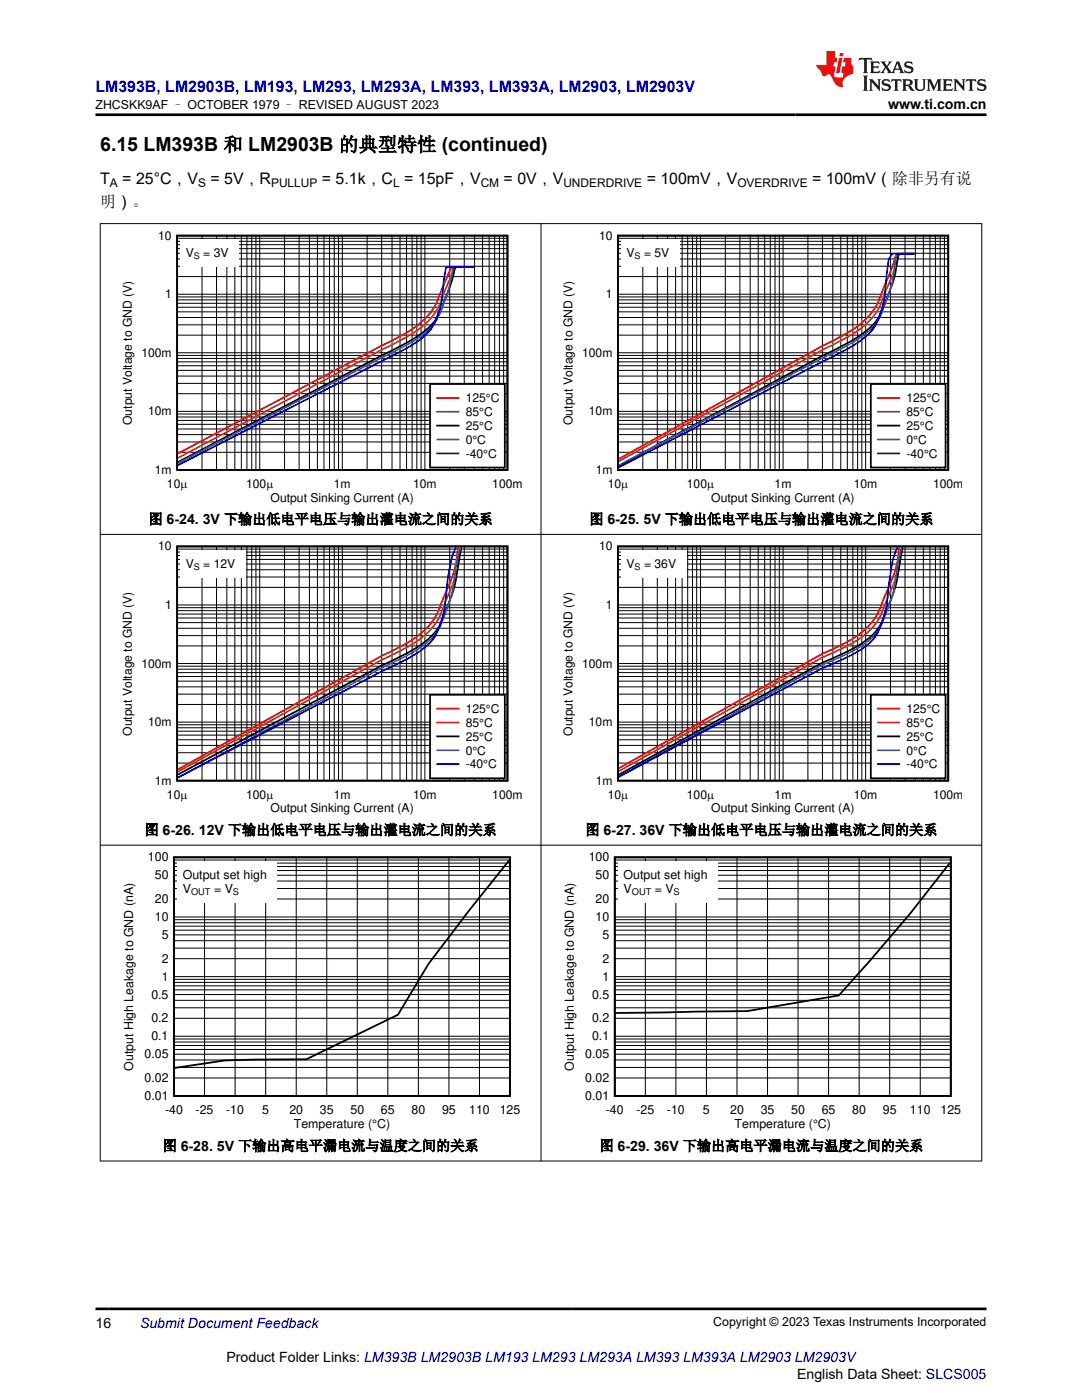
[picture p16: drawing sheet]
<svg xmlns="http://www.w3.org/2000/svg" width="216mm" height="279mm" viewBox="0 0 216 279" stroke-linecap="round" stroke-linejoin="round" font-family="sans-serif">
<defs><g id="words">
<text font-size="3.9" x="20" y="30.2">6.15 LM393B 和 LM2903B 的典型特性 (continued)</text>
<text font-size="3.2" fill="#00f" x="19" y="18.3">LM393B, LM2903B, LM193, LM293, LM293A, LM393, LM393A, LM2903, LM2903V</text>
<g font-size="3.2">
<text x="20" y="41.2">明）。</text>
<text x="20" y="36.7">T</text>
<text x="24.4" y="36.7">= 25°C，V</text>
<text x="42" y="36.7">= 5V，R</text>
<text x="64.2" y="36.7">= 5.1k，C = 15pF，V</text>
<text x="100.5" y="36.7">= 0V，V</text>
<text x="129" y="36.7">= 100mV，V</text>
<text x="162" y="36.7">= 100mV（除非另有说</text>
</g>
<g font-size="2.8">
<text x="177.2" y="21.7">www.ti.com.cn</text>
<text x="29.6" y="104.6">图 6-24. 3V 下输出低电平电压与输出灌电流之间的关系</text>
<text x="117.6" y="104.6">图 6-25. 5V 下输出低电平电压与输出灌电流之间的关系</text>
<text x="28.9" y="166.6">图 6-26. 12V 下输出低电平电压与输出灌电流之间的关系</text>
<text x="116.8" y="166.6">图 6-27. 36V 下输出低电平电压与输出灌电流之间的关系</text>
<text x="32.5" y="229.6">图 6-28. 5V 下输出高电平漏电流与温度之间的关系</text>
<text x="119.6" y="229.6">图 6-29. 36V 下输出高电平漏电流与温度之间的关系</text>
<text x="19" y="265">16</text>
<text x="45.2" y="271.9">Product Folder Links: LM393B LM2903B LM193 LM293 LM293A LM393 LM393A LM2903 LM2903V</text>
<text x="159" y="275.3">English Data Sheet: SLCS005</text>
</g>
<text font-size="2.8" fill="#00f" x="27.9" y="265">Submit Document Feedback</text>
<g font-size="2.5">
<text x="19" y="21.8">ZHCSKK9AF – OCTOBER 1979 – REVISED AUGUST 2023</text>
<text x="29.5" y="171.9">100</text>
<text x="117.5" y="171.9">100</text>
<text x="30.9" y="175.5">50</text>
<text x="36.5" y="175.4">Output set high</text>
<text x="36.5" y="178.2">V</text>
<text x="42.7" y="178.2">= V</text>
<text x="118.8" y="175.5">50</text>
<text x="124.4" y="175.4">Output set high</text>
<text x="124.4" y="178.2">V</text>
<text x="130.7" y="178.2">= V</text>
<text x="30.9" y="183.8">10</text>
<text x="30.9" y="180.2">20</text>
<text x="118.8" y="183.8">10</text>
<text x="118.8" y="180.2">20</text>
<text x="32.3" y="187.4">5</text>
<text x="120.2" y="187.4">5</text>
<text x="32.3" y="195.7">1</text>
<text x="32.3" y="192.1">2</text>
<text x="120.2" y="195.7">1</text>
<text x="120.2" y="192.1">2</text>
<text x="30.2" y="199.3">0.5</text>
<text x="118.1" y="199.3">0.5</text>
<text x="30.2" y="207.6">0.1</text>
<text x="30.2" y="204">0.2</text>
<text x="118.1" y="207.6">0.1</text>
<text x="118.1" y="204">0.2</text>
<text x="26.6" y="213.7" transform="rotate(-90 26.6 213.7)">Output High Leakage to GND (nA)</text>
<text x="28.8" y="215.9">0.02</text>
<text x="28.8" y="211.2">0.05</text>
<text x="114.5" y="213.7" transform="rotate(-90 114.5 213.7)">Output High Leakage to GND (nA)</text>
<text x="116.8" y="215.9">0.02</text>
<text x="116.8" y="211.2">0.05</text>
<text x="28.8" y="219.5">0.01</text>
<text x="116.8" y="219.5">0.01</text>
<text x="32.9" y="222.3">-40</text>
<text x="39" y="222.3">-25</text>
<text x="45.1" y="222.3">-10</text>
<text x="52.3" y="222.3">5</text>
<text x="57.7" y="222.3">20</text>
<text x="58.6" y="225.2">Temperature (°C)</text>
<text x="63.8" y="222.3">35</text>
<text x="69.9" y="222.3">50</text>
<text x="76" y="222.3">65</text>
<text x="82.1" y="222.3">80</text>
<text x="88.2" y="222.3">95</text>
<text x="93.6" y="222.3">110</text>
<text x="99.7" y="222.3">125</text>
<text x="120.9" y="222.3">-40</text>
<text x="127" y="222.3">-25</text>
<text x="133.1" y="222.3">-10</text>
<text x="140.3" y="222.3">5</text>
<text x="145.7" y="222.3">20</text>
<text x="146.6" y="225.2">Temperature (°C)</text>
<text x="151.8" y="222.3">35</text>
<text x="157.9" y="222.3">50</text>
<text x="164" y="222.3">65</text>
<text x="170.1" y="222.3">80</text>
<text x="176.2" y="222.3">95</text>
<text x="181.6" y="222.3">110</text>
<text x="187.7" y="222.3">125</text>
<text x="142.3" y="264.7">Copyright © 2023 Texas Instruments Incorporated</text>
</g>
<g font-size="2.4">
<text x="21.9" y="37.3">A</text>
<text x="39.5" y="37.3">S</text>
<text x="54.1" y="37.3">PULLUP</text>
<text x="78.4" y="37.3">L</text>
<text x="95.9" y="37.3">CM</text>
<text x="112.4" y="37.3">UNDERDRIVE</text>
<text x="147.1" y="37.3">OVERDRIVE</text>
<text x="31.6" y="47.8">10</text>
<text x="119.5" y="47.8">10</text>
<text x="37.1" y="51.3">V</text>
<text x="40.6" y="51.3">= 3V</text>
<text x="125" y="51.3">V</text>
<text x="128.5" y="51.3">= 5V</text>
<text x="32.9" y="59.5">1</text>
<text x="120.9" y="59.5">1</text>
<text x="28.2" y="71.2">100m</text>
<text x="116.2" y="71.2">100m</text>
<text x="29.6" y="82.9">10m</text>
<text x="92.9" y="80.3">125°C</text>
<text x="92.9" y="83">85°C</text>
<text x="117.5" y="82.9">10m</text>
<text x="180.9" y="80.3">125°C</text>
<text x="180.9" y="83">85°C</text>
<text x="26.3" y="84.8" transform="rotate(-90 26.3 84.8)">Output Voltage to GND (V)</text>
<text x="92.9" y="85.8">25°C</text>
<text x="92.9" y="88.6">0°C</text>
<text x="114.2" y="84.8" transform="rotate(-90 114.2 84.8)">Output Voltage to GND (V)</text>
<text x="180.9" y="85.8">25°C</text>
<text x="180.9" y="88.6">0°C</text>
<text x="30.9" y="94.6">1m</text>
<text x="92.9" y="91.3">-40°C</text>
<text x="118.9" y="94.6">1m</text>
<text x="180.9" y="91.3">-40°C</text>
<text x="33.3" y="97.3">10P</text>
<text x="49.1" y="97.3">100P</text>
<text x="54" y="100.1">Output Sinking Current (A)</text>
<text x="66.6" y="97.3">1m</text>
<text x="82.4" y="97.3">10m</text>
<text x="98.2" y="97.3">100m</text>
<text x="121.3" y="97.3">10P</text>
<text x="137.1" y="97.3">100P</text>
<text x="141.9" y="100.1">Output Sinking Current (A)</text>
<text x="154.6" y="97.3">1m</text>
<text x="170.4" y="97.3">10m</text>
<text x="186.2" y="97.3">100m</text>
<text x="31.6" y="109.8">10</text>
<text x="37.1" y="113.3">V</text>
<text x="40.6" y="113.3">= 12V</text>
<text x="119.5" y="109.8">10</text>
<text x="125" y="113.3">V</text>
<text x="128.5" y="113.3">= 36V</text>
<text x="32.9" y="121.5">1</text>
<text x="120.9" y="121.5">1</text>
<text x="28.2" y="133.2">100m</text>
<text x="116.2" y="133.2">100m</text>
<text x="92.9" y="142.3">125°C</text>
<text x="180.9" y="142.3">125°C</text>
<text x="26.3" y="146.8" transform="rotate(-90 26.3 146.8)">Output Voltage to GND (V)</text>
<text x="29.6" y="144.9">10m</text>
<text x="92.9" y="145">85°C</text>
<text x="92.9" y="147.8">25°C</text>
<text x="114.2" y="146.8" transform="rotate(-90 114.2 146.8)">Output Voltage to GND (V)</text>
<text x="117.5" y="144.9">10m</text>
<text x="180.9" y="145">85°C</text>
<text x="180.9" y="147.8">25°C</text>
<text x="92.9" y="150.6">0°C</text>
<text x="92.9" y="153.4">-40°C</text>
<text x="180.9" y="150.6">0°C</text>
<text x="180.9" y="153.4">-40°C</text>
<text x="30.9" y="156.6">1m</text>
<text x="33.3" y="159.4">10P</text>
<text x="49.1" y="159.4">100P</text>
<text x="66.6" y="159.4">1m</text>
<text x="82.4" y="159.4">10m</text>
<text x="98.2" y="159.4">100m</text>
<text x="118.9" y="156.6">1m</text>
<text x="121.3" y="159.4">10P</text>
<text x="137.1" y="159.4">100P</text>
<text x="154.6" y="159.4">1m</text>
<text x="170.4" y="159.4">10m</text>
<text x="186.2" y="159.4">100m</text>
<text x="54" y="162.1">Output Sinking Current (A)</text>
<text x="141.9" y="162.1">Output Sinking Current (A)</text>
</g>
<g font-size="1.8">
<text x="38.7" y="51.7">S</text>
<text x="126.6" y="51.7">S</text>
<text x="38.7" y="113.7">S</text>
<text x="126.6" y="113.7">S</text>
<text x="38.1" y="178.6">OUT</text>
<text x="46.5" y="178.6">S</text>
<text x="126.1" y="178.6">OUT</text>
<text x="134.4" y="178.6">S</text>
</g>
</g></defs>
<path d="M35.3 47h66v46.8h-66zM94.5 53.3h-2.6a1.23 1.23 0 0 0-1.2 .3 50.3 50.3 0 0 1-3.5 9.9 15.1 15.1 0 0 1-6.1 4.9l-45.6 23.8" fill="none" stroke="#000" stroke-width=".35"/>
<g fill="none" stroke="#000" stroke-width=".2">
<path d="M35.3 59.8h66M35.3 59.3h66M35.3 58.7h66M35.3 55.2h66M35.3 53.1h66M35.3 51.7h66M35.3 50.5h66M35.3 49.6h66M35.3 48.8h66M35.3 48.2h66M35.3 47.6h66M40.3 47v46.8"/>
<path d="M43.2 47v46.8M45.3 47v46.8M46.9 47v46.8M48.2 47v46.8M49.3 47v46.8M50.2 47v46.8M51.1 47v46.8M51.8 47v46.8M56.8 47v46.8M59.7 47v46.8M61.7 47v46.8M63.3 47v46.8"/>
<path d="M64.6 47v46.8M65.7 47v46.8M66.7 47v46.8M67.6 47v46.8M68.3 47v46.8M73.3 47v46.8M76.2 47v46.8M78.2 47v46.8M79.8 47v46.8M81.1 47v46.8M82.2 47v46.8M83.2 47v46.8"/>
<path d="M84 47v46.8M84.8 47v46.8M89.7 47v46.8M92.6 47v46.8M94.7 47v46.8M96.3 47v46.8M97.6 47v46.8M98.7 47v46.8M99.7 47v46.8M100.5 47v46.8M35.3 78.6h66M35.3 76.5h66"/>
<path d="M35.3 75.1h66M35.3 73.9h66M35.3 73h66M35.3 72.2h66M35.3 71.5h66M35.3 70.9h66M35.3 70.4h66M35.3 66.9h66M35.3 64.8h66M35.3 63.4h66M35.3 62.2h66M35.3 61.3h66"/>
<path d="M35.3 60.5h66M35.3 90.3h66M35.3 88.2h66M35.3 86.7h66M35.3 85.6h66M35.3 84.7h66M35.3 83.9h66M35.3 83.2h66M35.3 82.6h66M35.3 82.1h66"/>
</g>
<path d="M94.5 53.3h-4.4l-2 4.5a13.7 13.7 0 0 1-7 8.6l-45.6 24.1" fill="none" stroke="#f00" stroke-width=".35"/>
<path d="M94.5 53.3h-3.8l-2.1 5.2a12.9 12.9 0 0 1-6.4 8.1l-46.7 24.8" fill="none" stroke="#ff6500" stroke-width=".35"/>
<path d="M94.5 53.3h-3.8l-.3 .1a35.5 35.5 0 0 1-3.2 10.4 13.1 13.1 0 0 1-5 4.4l-46.7 24.2" fill="none" stroke="#3265ff" stroke-width=".35"/>
<path d="M94.5 53.3h-5.1l-.4 .1-.4 2.4a19.9 19.9 0 0 1-2.5 9.8 21.4 21.4 0 0 1-7.9 5.4l-42.7 21.8" fill="none" stroke="#00f" stroke-width=".35"/>
<g fill="#fff">
<path d="M36 47.7h11.7v5.5h-11.7z" fill-rule="evenodd"/>
<path d="M85.8 76.6h14.9v16.7h-14.9z" fill-rule="evenodd"/>
</g>
<path d="M123.3 47h65.9v46.8h-65.9zM182.5 50.6h-2.9l-.3 .3-.3 1.5a27.9 27.9 0 0 1-2.5 8.2 11.1 11.1 0 0 1-5.4 6.7l-47.6 25.6M85.8 76.6h14.9v16.7h-14.9zM87.2 84.9h4.3" fill="none" stroke="#000" stroke-width=".35"/>
<path d="M182.5 50.6h-3.5l-2.9 7.4a13.6 13.6 0 0 1-7 8.5l-5 2.5-40.6 22.6M87.2 79.4h4.3" fill="none" stroke="#f00" stroke-width=".35"/>
<path d="M182.5 50.6l-3.2 .1a48.6 48.6 0 0 1-3.2 9.1 12.7 12.7 0 0 1-5.9 6.8l-6.1 3.2-40.6 22.3M87.2 82.2h4.3" fill="none" stroke="#ff6500" stroke-width=".35"/>
<path d="M182.5 50.6l-3.5 .1-.3 1a34.2 34.2 0 0 1-3.6 12.4 15.1 15.1 0 0 1-6 4.9l-5 2.5-40.6 21.5M87.2 87.7h4.3" fill="none" stroke="#3265ff" stroke-width=".35"/>
<path d="M182.5 50.6h-4.5l-.7 1.2-.4 2.9a20.6 20.6 0 0 1-2.9 11.2 24.3 24.3 0 0 1-7.8 5.3l-42.7 22.1M87.2 90.5h4.3" fill="none" stroke="#00f" stroke-width=".35"/>
<g fill="none" stroke="#000" stroke-width=".2">
<path d="M123.3 59.8h65.9M123.3 59.3h65.9M123.3 58.7h65.9M123.3 55.2h65.9M123.3 53.1h65.9M123.3 51.7h65.9M123.3 50.5h65.9M123.3 49.6h65.9M123.3 48.8h65.9M123.3 48.2h65.9M123.3 47.6h65.9M128.3 47v46.8"/>
<path d="M131.2 47v46.8M133.2 47v46.8M134.8 47v46.8M136.1 47v46.8M137.2 47v46.8M138.2 47v46.8M139 47v46.8M139.8 47v46.8M144.7 47v46.8M147.6 47v46.8M149.7 47v46.8M151.3 47v46.8"/>
<path d="M152.6 47v46.8M153.7 47v46.8M154.6 47v46.8M155.5 47v46.8M156.3 47v46.8M161.2 47v46.8M164.1 47v46.8M166.2 47v46.8M167.8 47v46.8M169.1 47v46.8M170.2 47v46.8M171.1 47v46.8"/>
<path d="M172 47v46.8M172.7 47v46.8M177.7 47v46.8M180.6 47v46.8M182.6 47v46.8M184.2 47v46.8M185.6 47v46.8M186.7 47v46.8M187.6 47v46.8M188.4 47v46.8M123.3 78.6h65.9M123.3 76.5h65.9"/>
<path d="M123.3 75.1h65.9M123.3 73.9h65.9M123.3 73h65.9M123.3 72.2h65.9M123.3 71.5h65.9M123.3 70.9h65.9M123.3 70.4h65.9M123.3 66.9h65.9M123.3 64.8h65.9M123.3 63.4h65.9M123.3 62.2h65.9M123.3 61.3h65.9"/>
<path d="M123.3 60.5h65.9M123.3 90.3h65.9M123.3 88.2h65.9M123.3 86.7h65.9M123.3 85.6h65.9M123.3 84.7h65.9M123.3 83.9h65.9M123.3 83.2h65.9M123.3 82.6h65.9M123.3 82.1h65.9"/>
</g>
<g fill="#fff">
<path d="M123.9 47.7h11.8v5.5h-11.8z" fill-rule="evenodd"/>
<path d="M173.8 76.6h14.9v16.7h-14.9z" fill-rule="evenodd"/>
</g>
<path d="M173.8 76.6h14.9v16.7h-14.9zM175.2 84.9h4.3M35.3 109h66v46.8h-66zM92.1 109.2l-.5 2.4a32.2 32.2 0 0 1-3 11.2 11 11 0 0 1-5.4 6.4l-2.1 1.2-4.9 2.4-40.7 21.8" fill="none" stroke="#000" stroke-width=".35"/>
<path d="M175.2 79.4h4.3M91.4 109.2a26.1 26.1 0 0 1-2.8 9.9l-.5 1.1a13.4 13.4 0 0 1-7 8.2l-4.9 2.5-40.7 22.7" fill="none" stroke="#f00" stroke-width=".35"/>
<path d="M175.2 82.2h4.3M91.9 109.2a27.3 27.3 0 0 1-2.9 10.7l-.4 1a12.6 12.6 0 0 1-6.4 7.7l-6 3.1-40.7 22.3" fill="none" stroke="#ff6500" stroke-width=".35"/>
<path d="M175.2 87.7h4.3M91.9 109.2l-.9 3.6a33.7 33.7 0 0 1-2 9.3l-.4 1a10.6 10.6 0 0 1-5.4 6.6l-2.1 1.2-4.9 2.4-40.7 21.9" fill="none" stroke="#3265ff" stroke-width=".35"/>
<path d="M175.2 90.5h4.3M91 109.2a16.2 16.2 0 0 0-1.6 6.1l-.4 3.8a17.7 17.7 0 0 1-2.9 8.9 24.6 24.6 0 0 1-7.9 5l-42.7 22.2" fill="none" stroke="#00f" stroke-width=".35"/>
<g fill="none" stroke="#000" stroke-width=".2">
<path d="M35.3 117.2h66M35.3 115.2h66M35.3 113.7h66M35.3 112.6h66M35.3 111.6h66M35.3 110.9h66M35.3 110.2h66M35.3 109.6h66M40.3 109.1v46.7M43.2 109.1v46.7M45.3 109.1v46.7M46.9 109.1v46.7"/>
<path d="M48.2 109.1v46.7M49.3 109.1v46.7M50.2 109.1v46.7M51.1 109.1v46.7M51.8 109.1v46.7M56.8 109.1v46.7M59.7 109.1v46.7M61.7 109.1v46.7M63.3 109.1v46.7M64.6 109.1v46.7M65.7 109.1v46.7M66.7 109.1v46.7"/>
<path d="M67.6 109.1v46.7M68.3 109.1v46.7M73.3 109.1v46.7M76.2 109.1v46.7M78.2 109.1v46.7M79.8 109.1v46.7M81.1 109.1v46.7M82.2 109.1v46.7M83.2 109.1v46.7M84 109.1v46.7M84.8 109.1v46.7M89.7 109.1v46.7"/>
<path d="M92.6 109.1v46.7M94.7 109.1v46.7M96.3 109.1v46.7M97.6 109.1v46.7M98.7 109.1v46.7M99.7 109.1v46.7M100.5 109.1v46.7M35.3 138.5h66M35.3 137.1h66M35.3 135.9h66M35.3 135h66M35.3 134.2h66"/>
<path d="M35.3 133.6h66M35.3 133h66M35.3 132.4h66M35.3 128.9h66M35.3 126.9h66M35.3 125.4h66M35.3 124.3h66M35.3 123.3h66M35.3 122.6h66M35.3 121.9h66M35.3 121.3h66M35.3 120.7h66"/>
<path d="M35.3 152.3h66M35.3 150.2h66M35.3 148.8h66M35.3 147.6h66M35.3 146.7h66M35.3 145.9h66M35.3 145.2h66M35.3 144.6h66M35.3 144.1h66M35.3 140.6h66"/>
</g>
<g fill="#fff">
<path d="M36 109.7h13.1v5.5h-13.1z" fill-rule="evenodd"/>
<path d="M85.8 138.7h14.9v16.6h-14.9z" fill-rule="evenodd"/>
</g>
<path d="M123.3 109h65.9v46.8h-65.9zM180.1 109.2l-.5 3a31.6 31.6 0 0 1-3.1 10.5 10.6 10.6 0 0 1-5.4 6.2l-2 1.1-5 2.2-40.6 22.4M85.8 138.7h14.9v16.6h-14.9zM87.2 147h4.3" fill="none" stroke="#000" stroke-width=".35"/>
<path d="M179.4 109.2a24.2 24.2 0 0 1-2.9 9.8l-.4 1.1a13.1 13.1 0 0 1-7 8l-5 2.4-40.6 22.8M87.2 141.4h4.3" fill="none" stroke="#f00" stroke-width=".35"/>
<path d="M179.9 109.2a26.9 26.9 0 0 1-3 10.6l-.4 1a12.2 12.2 0 0 1-6.3 7.5l-6.1 2.9-40.6 22.7M87.2 144.2h4.3" fill="none" stroke="#ff6500" stroke-width=".35"/>
<path d="M179.9 109.2l-.9 4.2a29.7 29.7 0 0 1-2.9 10.8 9.8 9.8 0 0 1-5 5.2l-2 1.1-5 2.2-40.6 22.3M87.2 149.7h4.3" fill="none" stroke="#3265ff" stroke-width=".35"/>
<path d="M179.1 109.2l-.1 .2a19.9 19.9 0 0 0-1.7 7.5 22.2 22.2 0 0 1-2.7 10.3 15.5 15.5 0 0 1-5.5 3.9l-5 2.2-40.6 21.8M87.2 152.5h4.3" fill="none" stroke="#00f" stroke-width=".35"/>
<g fill="none" stroke="#000" stroke-width=".2">
<path d="M123.3 117.2h65.9M123.3 115.2h65.9M123.3 113.7h65.9M123.3 112.6h65.9M123.3 111.6h65.9M123.3 110.9h65.9M123.3 110.2h65.9M123.3 109.6h65.9M128.3 109.1v46.7M131.2 109.1v46.7M133.2 109.1v46.7M134.8 109.1v46.7"/>
<path d="M136.1 109.1v46.7M137.2 109.1v46.7M138.2 109.1v46.7M139 109.1v46.7M139.8 109.1v46.7M144.7 109.1v46.7M147.6 109.1v46.7M149.7 109.1v46.7M151.3 109.1v46.7M152.6 109.1v46.7M153.7 109.1v46.7M154.6 109.1v46.7"/>
<path d="M155.5 109.1v46.7M156.3 109.1v46.7M161.2 109.1v46.7M164.1 109.1v46.7M166.2 109.1v46.7M167.8 109.1v46.7M169.1 109.1v46.7M170.2 109.1v46.7M171.1 109.1v46.7M172 109.1v46.7M172.7 109.1v46.7M177.7 109.1v46.7"/>
<path d="M180.6 109.1v46.7M182.6 109.1v46.7M184.2 109.1v46.7M185.6 109.1v46.7M186.7 109.1v46.7M187.6 109.1v46.7M188.4 109.1v46.7M123.3 138.5h65.9M123.3 137.1h65.9M123.3 135.9h65.9M123.3 135h65.9M123.3 134.2h65.9"/>
<path d="M123.3 133.6h65.9M123.3 133h65.9M123.3 132.4h65.9M123.3 128.9h65.9M123.3 126.9h65.9M123.3 125.4h65.9M123.3 124.3h65.9M123.3 123.3h65.9M123.3 122.6h65.9M123.3 121.9h65.9M123.3 121.3h65.9M123.3 120.7h65.9"/>
<path d="M123.3 152.3h65.9M123.3 150.2h65.9M123.3 148.8h65.9M123.3 147.6h65.9M123.3 146.7h65.9M123.3 145.9h65.9M123.3 145.2h65.9M123.3 144.6h65.9M123.3 144.1h65.9M123.3 140.6h65.9"/>
</g>
<g fill="#fff">
<path d="M123.9 109.7h13.1v5.5h-13.1z" fill-rule="evenodd"/>
<path d="M173.8 138.7h14.9v16.6h-14.9z" fill-rule="evenodd"/>
</g>
<path d="M173.8 138.7h14.9v16.6h-14.9zM175.2 147h4.3" fill="none" stroke="#000" stroke-width=".35"/>
<path d="M175.2 141.4h4.3" fill="none" stroke="#f00" stroke-width=".35"/>
<path d="M175.2 144.2h4.3" fill="none" stroke="#ff6500" stroke-width=".35"/>
<path d="M175.2 149.7h4.3" fill="none" stroke="#3265ff" stroke-width=".35"/>
<path d="M175.2 152.5h4.3" fill="none" stroke="#00f" stroke-width=".35"/>
<path d="M34.7 171.1h67.1v47.6h-67.1zM101.6 171.7l-8 10-8.1 10.6-6.1 10.2-18.3 8.9-16.2 .2-10 1.5" fill="none" stroke="#000" stroke-width=".36"/>
<g fill="none" stroke="#000" stroke-width=".2">
<path d="M34.7 179.4h67.1M34.7 177.3h67.1M34.7 175.8h67.1M34.7 174.7h67.1M34.7 173.7h67.1M34.7 172.9h67.1M34.7 172.2h67.1M34.7 171.6h67.1M40.8 171.1v47.6M46.9 171.1v47.6M53 171.1v47.6M59.1 171.1v47.6"/>
<path d="M65.2 171.1v47.6M71.3 171.1v47.6M77.4 171.1v47.6M83.5 171.1v47.6M89.6 171.1v47.6M95.7 171.1v47.6M34.7 199.6h67.1M34.7 198.5h67.1M34.7 197.5h67.1M34.7 196.7h67.1M34.7 196.1h67.1M34.7 195.4h67.1"/>
<path d="M34.7 194.9h67.1M34.7 191.3h67.1M34.7 189.2h67.1M34.7 187.7h67.1M34.7 186.6h67.1M34.7 185.6h67.1M34.7 184.8h67.1M34.7 184.2h67.1M34.7 183.5h67.1M34.7 183h67.1M34.7 215.1h67.1M34.7 213h67.1"/>
<path d="M34.7 211.5h67.1M34.7 210.4h67.1M34.7 209.4h67.1M34.7 208.7h67.1M34.7 208h67.1M34.7 207.4h67.1M34.7 206.8h67.1M34.7 203.2h67.1M34.7 201.1h67.1"/>
</g>
<path d="M35.4 171.8h19.9v8.3h-19.9z" fill-rule="evenodd" fill="#fff"/>
<path d="M122.7 171.1h67v47.6h-67zM189.5 172.2l-7.9 10.2-8.1 9.5-6.1 6.8-18.3 3.1-26.3 .4" fill="none" stroke="#000" stroke-width=".36"/>
<g fill="none" stroke="#000" stroke-width=".2">
<path d="M122.7 179.4h67M122.7 177.3h67M122.7 175.8h67M122.7 174.7h67M122.7 173.7h67M122.7 172.9h67M122.7 172.2h67M122.7 171.6h67M128.8 171.1v47.6M134.9 171.1v47.6M141 171.1v47.6M147.1 171.1v47.6"/>
<path d="M153.2 171.1v47.6M159.2 171.1v47.6M165.3 171.1v47.6M171.4 171.1v47.6M177.5 171.1v47.6M183.6 171.1v47.6M122.7 199.6h67M122.7 198.5h67M122.7 197.5h67M122.7 196.7h67M122.7 196.1h67M122.7 195.4h67"/>
<path d="M122.7 194.9h67M122.7 191.3h67M122.7 189.2h67M122.7 187.7h67M122.7 186.6h67M122.7 185.6h67M122.7 184.8h67M122.7 184.2h67M122.7 183.5h67M122.7 183h67M122.7 215.1h67M122.7 213h67"/>
<path d="M122.7 211.5h67M122.7 210.4h67M122.7 209.4h67M122.7 208.7h67M122.7 208h67M122.7 207.4h67M122.7 206.8h67M122.7 203.2h67M122.7 201.1h67"/>
</g>
<path d="M123.3 171.8h20v8.3h-20z" fill-rule="evenodd" fill="#fff"/>
<path d="M19.9 44.6h176.1M20 44.6v187.2M107.9 44.6v187.2M195.9 44.6v187.2M19.9 106.7h176.1M19.9 168.7h176.1M19.9 231.7h176.1" fill="none" stroke="#000" stroke-width=".2"/>
<path d="M171.5 11.6l-.2 .5 .5-.2h.6v.1v2.2l-.2 .4h1l-.2-.4v-2.2v-.1h.5l.5 .2-.1-.5zM173.6 12.3l.2 .4v1.5l-.2 .4h1.9l.1-.6a1.08 1.08 0 0 1-1.3 .2v-.7h.6l.4 .2v-.7l-.4 .2h-.6v-.5l.2-.2a1 1 0 0 1 1 .3l-.1-.5zM175.7 12.3l.9 1.1-1 1.2h.9l-.2-.2 .5-.8 .4 .8-.2 .2h1.6l-.2-.2 .2-.5h.9l.1 .5-.1 .2h.9l-.2-.3-.8-2h-.5l-.9 2.2-.9-1.1 .9-1.1h-.8l.2 .2-.4 .6-.4-.6 .2-.2zM179 12.7l.4 1h-.7zM180.7 12.4a.65 .65 0 0 0-.2 .7 .65 .65 0 0 0 .6 .5l.6 .1 .1 .3a.79 .79 0 0 1-.7 .4 .79 .79 0 0 1-.7-.5l.1 .7 .2-.1a.93 .93 0 0 0 1.1 .1 .93 .93 0 0 0 .4-1 1.46 1.46 0 0 0-1.2-.6l-.1-.3a1.09 1.09 0 0 1 1.2 .2l-.2-.6-.1 .1-.5-.2zM172.2 15.1l.2 .4v2.2l-.2 .4h1l-.2-.4v-2.2l.2-.4zM173.4 15.8l.2 .4v1.5l-.2 .4h.8l-.3-.4 .1-1.3 1.6 1.8v-2l.2-.4h-.7l.1 .2 .1 1.1-1.2-1.3zM176.2 15.9a.65 .65 0 0 0-.2 .8 .65 .65 0 0 0 .6 .4l.6 .2 .1 .2a.79 .79 0 0 1-.7 .4 .79 .79 0 0 1-.7-.5l.1 .7 .2-.1a.93 .93 0 0 0 1.1 .1 .93 .93 0 0 0 .4-.9 1.46 1.46 0 0 0-1.2-.6l-.1-.4a1.09 1.09 0 0 1 1.2 .2l-.1-.6-.2 .1-.5-.1zM177.9 15.8l-.1 .6a.63 .63 0 0 1 .8-.3v1.6l-.3 .4h1l-.2-.4v-1.6a.66 .66 0 0 1 .8 .3l-.1-.6zM180 15.8l.2 .4v1.5l-.2 .4h1l-.2-.2-.1-.7h.5l.1 .2a.79 .79 0 0 0 1.2 .6l-1-.9a.61 .61 0 0 0 .6-.6 .61 .61 0 0 0-.5-.7zM180.8 16.1h.1a.47 .47 0 0 1 .5 .1 .47 .47 0 0 1 .1 .5l-.1 .1-.7 .1zM182.3 15.8l.2 .2a2.27 2.27 0 0 0 .4 2 1.04 1.04 0 0 0 1.7-.7v-1.3l.2-.2h-.8l.2 .4v1.1a.6 .6 0 0 1-.6 .6 .6 .6 0 0 1-.6-.6v-1.1l.3-.4zM184.9 15.8l.2 .4v1.5l-.2 .4h.8l-.3-.4v-1.4l.9 1.9 .9-1.9v1.4l-.3 .4h1l-.2-.4v-1.5l.2-.4h-.8l-.7 1.5-.6-1.5zM188.1 15.8l.2 .4v1.5l-.2 .4h1.9l.1-.6a1.09 1.09 0 0 1-1.3 .2v-.7h.6l.4 .2v-.6l-.4 .2h-.6v-.6l.2-.1a1.01 1.01 0 0 1 1 .3l-.1-.6zM190.2 15.8l.3 .4v1.5l-.3 .4h.8l-.2-.4v-1.3l1.6 1.8v-2l.2-.4h-.7l.2 .2v1.1l-1.2-1.3zM192.8 15.8l-.1 .6a.63 .63 0 0 1 .8-.3v1.6l-.3 .4h1l-.2-.4v-1.6a.66 .66 0 0 1 .8 .3l-.1-.6zM195.2 15.9a.65 .65 0 0 0-.2 .8 .65 .65 0 0 0 .6 .4l.6 .2 .2 .2a.79 .79 0 0 1-.7 .4 .79 .79 0 0 1-.7-.5l.1 .7 .2-.1a.93 .93 0 0 0 1 .1 .93 .93 0 0 0 .5-.9 1.46 1.46 0 0 0-1.3-.6v-.4a1.09 1.09 0 0 1 1.2 .2l-.2-.6-.2 .1-.5-.1z" fill="#231f20"/>
<path d="M164.9 10.2v2.8h-2l.1 .3 .8 1a.95 .95 0 0 0 1 .9 .59 .59 0 0 1 .5-.4 .59 .59 0 0 1 .5 .4l.4 .7a1.59 1.59 0 0 0 2.1 1.4 1.61 1.61 0 0 1 1-2.3l1-.3-.1-1.5a1.59 1.59 0 0 1-.3-1.7h-1.5l-.2 .9h.6l-.2 .9h-.5l-.2 1v.2l.4 .1-.1 .9h-.7a.73 .73 0 0 1-1-.7l.3-1.5h-.5l.1-.9h.5l.2-.9h-.5v-1.3zM167.4 11.5l-.6 3.1h.7l.6-3.1zM167.6 10.6l-.1 .6h.7l.1-.6z" fill="#ed1c24"/>
<path d="M19 22.9h177.8M19 261.2h177.8" fill="none" stroke="#000" stroke-width=".53"/>
<use href="#words"/>
</svg>
